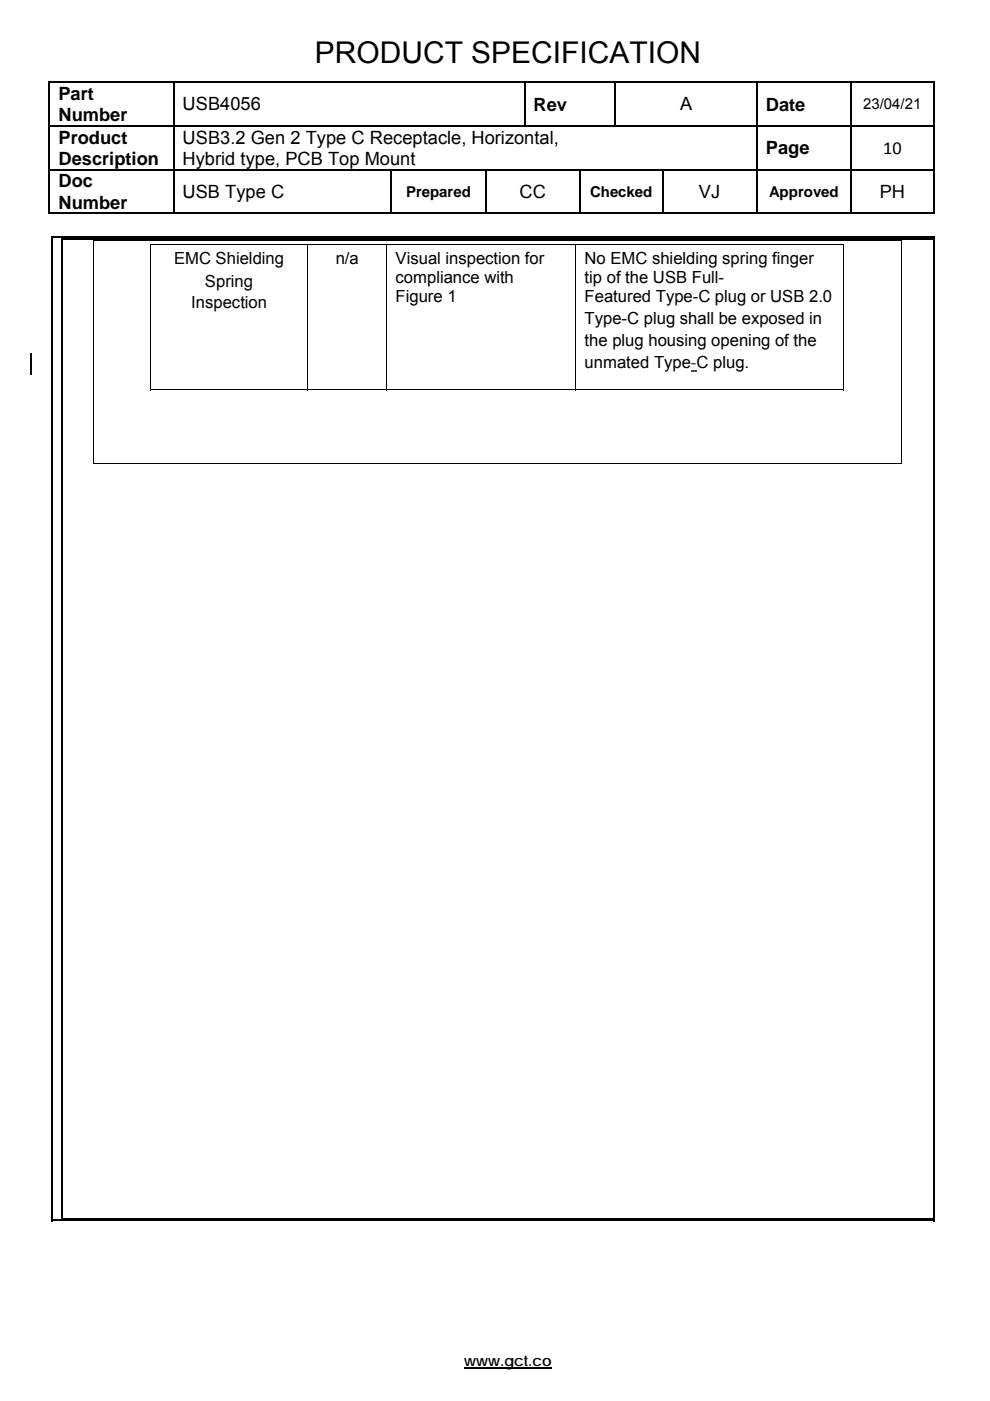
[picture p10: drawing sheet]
<svg xmlns="http://www.w3.org/2000/svg" width="210mm" height="297mm" viewBox="0 0 210 297" stroke-linecap="round" stroke-linejoin="round" font-family="sans-serif">
<defs><g id="words">
<text font-size="6.3" x="66.8" y="13.4">PRODUCT SPECIFICATION</text>
<g font-size="3.9">
<text x="12.4" y="21.2">Part</text>
<text x="38.7" y="23.4">USB4056</text>
<text x="113.2" y="23.4">Rev</text>
<text x="144.3" y="23.4">A</text>
<text x="162.4" y="23.4">Date</text>
<text x="12.4" y="25.7">Number</text>
<text x="12.4" y="30.5">Product</text>
<text x="12.4" y="34.9">Description</text>
<text x="38.7" y="30.5">USB3.2 Gen 2 Type C Receptacle, Horizontal,</text>
<text x="38.7" y="34.9">Hybrid type, PCB Top Mount</text>
<text x="162.4" y="32.7">Page</text>
<text x="187.3" y="32.6">10</text>
<text x="12.4" y="39.8">Doc</text>
<text x="38.7" y="42">USB Type C</text>
<text x="110.2" y="42">CC</text>
<text x="148.3" y="42">VJ</text>
<text x="186.6" y="42">PH</text>
<text x="12.4" y="44.2">Number</text>
</g>
<g font-size="3.5">
<text x="36.9" y="56.1">EMC Shielding</text>
<text x="71.2" y="56.1">n/a</text>
<text x="83.9" y="56">Visual inspection for</text>
<text x="124" y="56">No EMC shielding spring finger</text>
<text x="40.6" y="65.4">Inspection</text>
<text x="43.5" y="60.7">Spring</text>
<text x="83.9" y="60">compliance with</text>
<text x="83.9" y="64.1">Figure 1</text>
<text x="124" y="60">tip of the USB Full-</text>
<text x="124" y="64.1">Featured Type-C plug or USB 2.0</text>
<text x="124" y="68.7">Type-C plug shall be exposed in</text>
<text x="124" y="73.4">the plug housing opening of the</text>
<text x="124" y="78.1">unmated Type-C plug.</text>
</g>
<g font-size="3.2">
<text x="183.1" y="23.2">23/04/21</text>
<text x="86.1" y="41.7">Prepared</text>
<text x="125.2" y="41.7">Checked</text>
<text x="163.1" y="41.7">Approved</text>
<text x="98.5" y="289.6">www.gct.co</text>
</g>
</g></defs>
<g fill="#000">
<path d="M10.3 17.2h.4v.4h-.4zM36.7 17.2h.3v.4h-.3zM111.1 17.2h.3v.4h-.3zM130.4 17.2h.3v.4h-.3zM160.4 17.2h.3v.4h-.3zM180.4 17.2h.3v.4h-.3zM197.9 17.2h.3v.4h-.3zM10.3 26.5h.4v.4h-.4zM10.3 35.8h.4v.4h-.4zM36.7 26.5h.3v.4h-.3zM36.7 35.8h.3v.4h-.3zM82.8 35.8h.4v.4h-.4z"/>
<path d="M102.8 35.8h.4v.4h-.4zM122.9 35.8h.3v.4h-.3zM140.4 35.8h.3v.4h-.3zM160.4 26.5h.3v.4h-.3zM160.4 35.8h.3v.4h-.3zM180.4 26.5h.3v.4h-.3zM180.4 35.8h.3v.4h-.3zM197.9 26.5h.3v.4h-.3zM197.9 35.8h.3v.4h-.3zM197.9 45.1h.3v.3h-.3z"/>
</g>
<g fill="none" stroke="#000" stroke-width=".34">
<path d="M10.3 17.4h26.4M10.5 17.6v8.9M36.8 17.6v8.9M37 17.4h74.1M111.3 17.6v8.9M111.4 17.4h19M130.5 17.6v8.9M130.7 17.4h29.7M160.5 17.6v8.9M160.7 17.4h19.7M180.5 17.6v8.9M180.7 17.4h17.2"/>
<path d="M198 17.6v8.9M10.5 26.9v8.9M10.5 36.2v9.2M10.7 26.7h26M10.7 36h26M36.8 26.9v8.9M36.8 36.2v9.2M37 36h45.8M83 36.2v9.2M83.2 36h19.6M103 36.2v9.2M103.2 36h19.7"/>
<path d="M123 36.2v9.2M123.2 36h17.2M140.5 36.2v9.2M140.7 36h19.7M160.4 26.7h-123.4M160.5 26.9v8.9M160.5 36.2v9.2M160.7 26.7h19.7M160.7 36h19.7M180.5 26.9v8.9M180.5 36.2v9.2M180.7 26.7h17.2"/>
<path d="M180.7 36h17.2M198 26.9v8.9M198 36.2v9.2M10.3 45.3h26.4M37 45.3h45.8M83.2 45.3h19.6M103.2 45.3h19.7M123.2 45.3h17.2M140.7 45.3h19.7M160.7 45.3h19.7M180.7 45.3h17.2"/>
</g>
<path d="M98.5 290h18.5" fill="none" stroke="#000" stroke-width=".28"/>
<path d="M146.6 78.5h1.1v.2h-1.1z" fill="#633277"/>
<g fill="#000">
<path d="M10.9 50.1h.4v.4h-.4zM13 50.5h.3v.4h-.3zM19.7 50.9h.2v1h-.2zM31.9 51.8h.1v1h-.1zM65.2 51.8h.1v1h-.1zM82 51.8h.1v1h-.1zM122 51.8h.2v1h-.2zM178.7 51.8h.2v1h-.2zM178.7 51.8h.2v.2h-.2zM191.2 50.9h.1v1h-.1zM191.2 50.9h.1v.1h-.1zM197.9 50.1h.3v.4h-.3z"/>
<path d="M198 50.5h.3v.4h-.3zM198 50.5h.3v.3h-.3zM178.7 82.6h.2v.1h-.2zM191.2 98.1h.1v.2h-.1zM197.9 258.6h.3v.3h-.3zM198 258.3h.3v.3h-.3z"/>
</g>
<g fill="none" stroke="#000" stroke-width=".21">
<path d="M19.7 50.9h171.5M19.8 51.9v46.4M31.9 51.9h33.3M32 52.8v29.9M65.3 52.8v29.9M65.3 51.9h16.7M82 52.8v29.9M82.1 51.9h39.9M122.1 52.8v29.9M122.2 51.9h56.5M178.8 52.8v29.9M191.2 51.9v46.4"/>
<path d="M19.7 98.2h171.5M31.9 82.7h33.3M65.3 82.7h16.7M82.1 82.7h39.9M122.2 82.7h56.5"/>
</g>
<path d="M10.9 50.3h187M11.1 50.5v208.4M13 50.7h185M13.2 50.9v207.7M198 50.5v208.4M198.2 50.9v207.7M10.9 258.8h187M13 258.4h185" fill="none" stroke="#000" stroke-width=".34"/>
<path d="M6.6 74.8v4.7" fill="none" stroke="#000" stroke-width=".25"/>
<use href="#words"/>
</svg>
